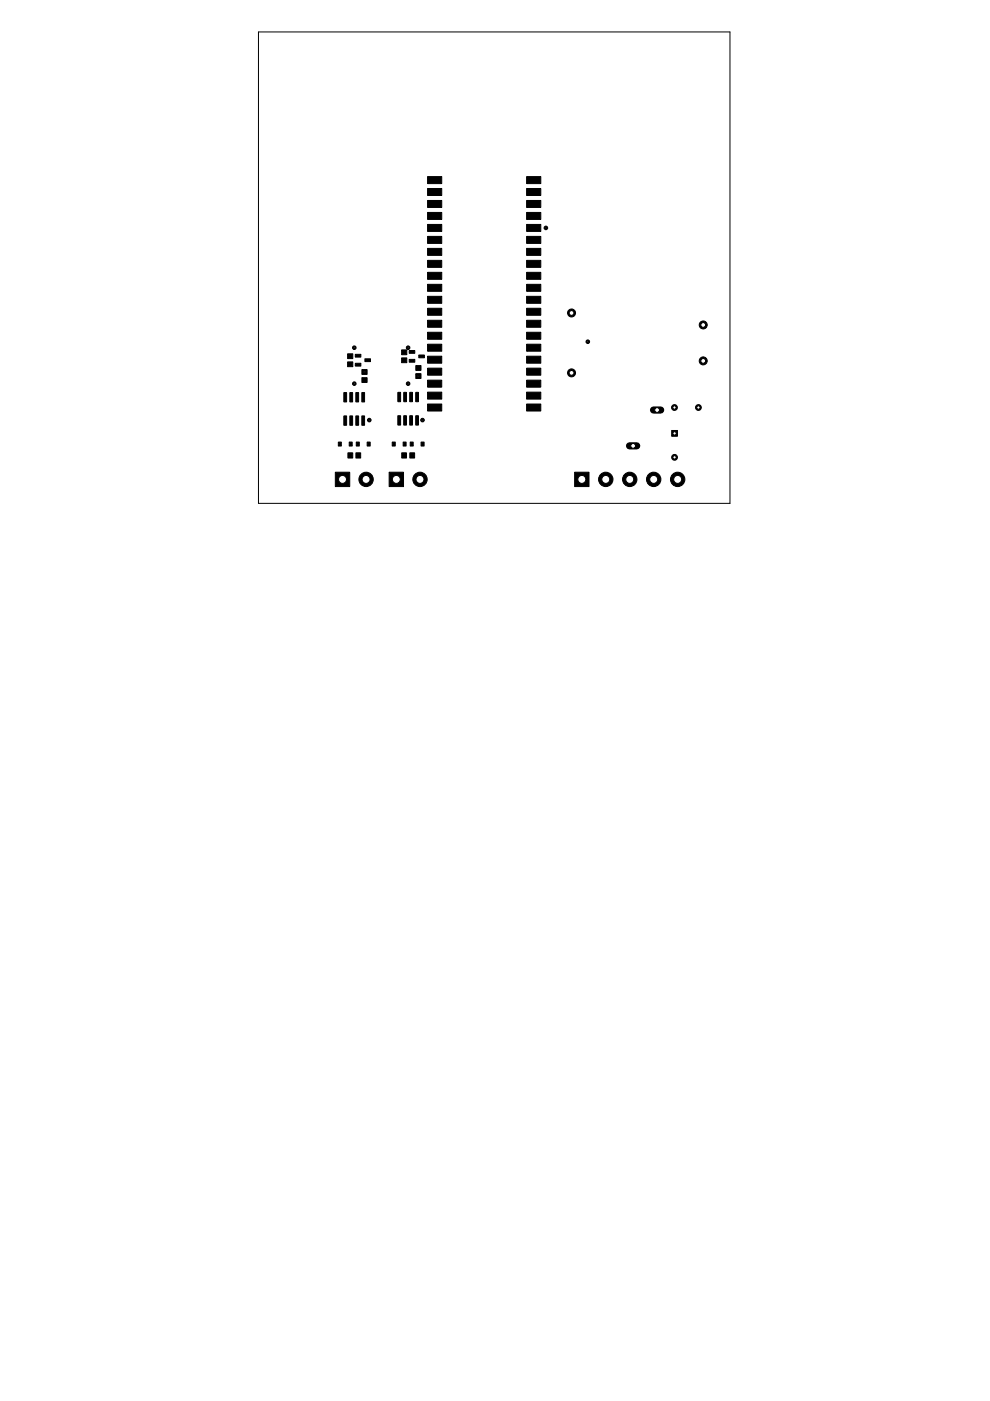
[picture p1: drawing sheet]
<svg xmlns="http://www.w3.org/2000/svg" width="210mm" height="297mm" viewBox="0 0 210 297" stroke-linecap="round" stroke-linejoin="round" font-family="sans-serif">
<g fill="#000" stroke="#000" stroke-width=".21">
<path d="M90.7 37.4h3v1.5h-3zM90.7 40h3v1.4h-3zM111.7 40h3v1.4h-3zM111.7 37.4h3v1.5h-3zM90.7 42.5h3v1.5h-3zM90.7 45h3v1.5h-3zM90.7 47.6h3v1.5h-3zM90.7 50.1h3v1.5h-3zM90.7 52.7h3v1.4h-3zM90.7 55.2h3v1.5h-3zM90.7 57.7h3v1.5h-3zM111.7 57.7h3v1.5h-3z"/>
<path d="M111.7 55.2h3v1.5h-3zM111.7 52.7h3v1.4h-3zM111.7 50.1h3v1.5h-3zM111.7 47.6h3v1.5h-3zM111.7 45h3v1.5h-3zM111.7 42.5h3v1.5h-3zM73.7 76.7h1.1v1h-1.1zM73.7 75h1.1v1h-1.1zM75.3 75.1h1.2v.6h-1.2zM75.3 77h1.2v.6h-1.2zM76.7 78.4h1.1v1h-1.1zM77.4 76.1h1.1v.6h-1.1z"/>
<path d="M85.2 75.9h1.1v1h-1.1zM85.2 74.2h1.1v1h-1.1zM86.8 74.3h1.1v.6h-1.1zM86.8 76.2h1.1v.6h-1.1zM88.2 77.5h1.1v1h-1.1zM88.2 79.2h1.1v1h-1.1zM88.8 75.3h1.2v.6h-1.2zM90.7 60.3h3v1.5h-3zM90.7 62.8h3v1.5h-3zM90.7 65.4h3v1.4h-3zM90.7 67.9h3v1.5h-3zM90.7 70.4h3v1.5h-3z"/>
<path d="M90.7 73h3v1.5h-3zM90.7 75.5h3v1.5h-3zM90.7 78.1h3v1.4h-3zM111.7 78.1h3v1.4h-3zM111.7 75.5h3v1.5h-3zM111.7 73h3v1.5h-3zM111.7 70.4h3v1.5h-3zM111.7 67.9h3v1.5h-3zM111.7 65.4h3v1.4h-3zM111.7 62.8h3v1.5h-3zM111.7 60.3h3v1.5h-3zM71.7 93.7h.7v.9h-.7z"/>
<path d="M73.8 96h1v1.1h-1zM74 93.7h.7v.9h-.7zM75.5 96h1v1.1h-1zM75.5 93.7h.7v.9h-.7zM76.7 80.1h1.1v1h-1.1zM77.9 93.7h.6v.9h-.6zM83.2 93.7h.6v.9h-.6zM85.2 96h1v1.1h-1zM85.5 93.7h.6v.9h-.6zM86.9 96h1v1.1h-1zM87 93.7h.6v.9h-.6zM89.3 93.7h.6v.9h-.6z"/>
<path d="M90.7 80.6h3v1.5h-3zM90.7 83.1h3v1.5h-3zM90.7 85.7h3v1.4h-3zM111.7 85.7h3v1.4h-3zM111.7 83.1h3v1.5h-3zM111.7 80.6h3v1.5h-3z"/>
</g>
<g fill="#000" stroke="#000" stroke-width=".21">
<path d="M72.9 83.2l.6 .1-.1 1.9-.5-.1z" fill-rule="evenodd"/>
<path d="M72.9 88.2h.6l-.1 2-.5-.1z" fill-rule="evenodd"/>
<path d="M74.2 83.2l.6 .1-.1 1.9-.5-.1z" fill-rule="evenodd"/>
<path d="M74.2 88.2h.6l-.1 2-.5-.1z" fill-rule="evenodd"/>
<path d="M75.5 83.2l.5 .1v1.9l-.6-.1z" fill-rule="evenodd"/>
<path d="M75.5 88.2h.5v2l-.6-.1z" fill-rule="evenodd"/>
<path d="M76.7 83.2l.6 .1-.1 1.9-.5-.1z" fill-rule="evenodd"/>
<path d="M76.7 88.2h.6l-.1 2-.5-.1z" fill-rule="evenodd"/>
<path d="M84.4 83.2l.5 .1v1.9l-.6-.1z" fill-rule="evenodd"/>
<path d="M84.4 88.2h.5v1.9h-.6z" fill-rule="evenodd"/>
<path d="M85.6 83.2l.6 .1-.1 1.9-.5-.1z" fill-rule="evenodd"/>
<path d="M85.6 88.2h.6l-.1 1.9h-.5z" fill-rule="evenodd"/>
<path d="M86.9 83.2l.6 .1-.1 1.9-.5-.1z" fill-rule="evenodd"/>
<path d="M86.9 88.2h.6l-.1 1.9h-.5z" fill-rule="evenodd"/>
<path d="M88.2 83.2l.5 .1v1.9l-.6-.1z" fill-rule="evenodd"/>
<path d="M88.2 88.2h.5v1.9h-.6z" fill-rule="evenodd"/>
<circle cx="149.1" cy="76.5" r=".85"/>
</g>
<circle cx="149.1" cy="76.5" r=".51" fill="#fff" stroke="#000" stroke-width=".21"/>
<circle cx="149.1" cy="68.9" r=".85" fill="#000" stroke="#000" stroke-width=".21"/>
<circle cx="149.1" cy="68.9" r=".51" fill="#fff" stroke="#000" stroke-width=".21"/>
<circle cx="121.2" cy="66.4" r=".85" fill="#000" stroke="#000" stroke-width=".21"/>
<circle cx="121.2" cy="66.4" r=".51" fill="#fff" stroke="#000" stroke-width=".21"/>
<circle cx="121.2" cy="79.1" r=".85" fill="#000" stroke="#000" stroke-width=".21"/>
<circle cx="121.2" cy="79.1" r=".51" fill="#fff" stroke="#000" stroke-width=".21"/>
<path d="M121.8 100.1h3.1v3.1h-3.1z" fill="#000" stroke="#000" stroke-width=".21"/>
<circle cx="123.4" cy="101.6" r=".85" fill="#fff" stroke="#000" stroke-width=".21"/>
<circle cx="128.4" cy="101.6" r="1.52" fill="#000" stroke="#000" stroke-width=".21"/>
<circle cx="128.4" cy="101.6" r=".85" fill="#fff" stroke="#000" stroke-width=".21"/>
<circle cx="133.5" cy="101.6" r="1.52" fill="#000" stroke="#000" stroke-width=".21"/>
<circle cx="133.5" cy="101.6" r=".85" fill="#fff" stroke="#000" stroke-width=".21"/>
<circle cx="138.6" cy="101.6" r="1.52" fill="#000" stroke="#000" stroke-width=".21"/>
<circle cx="138.6" cy="101.6" r=".85" fill="#fff" stroke="#000" stroke-width=".21"/>
<circle cx="143.7" cy="101.6" r="1.52" fill="#000" stroke="#000" stroke-width=".21"/>
<circle cx="143.7" cy="101.6" r=".85" fill="#fff" stroke="#000" stroke-width=".21"/>
<path d="M142.4 91.3h1.2v1.2h-1.2z" fill="#000" stroke="#000" stroke-width=".21"/>
<circle cx="143" cy="91.9" r=".36" fill="#fff" stroke="#000" stroke-width=".21"/>
<circle cx="143" cy="97" r=".61" fill="#000" stroke="#000" stroke-width=".21"/>
<circle cx="143" cy="97" r=".36" fill="#fff" stroke="#000" stroke-width=".21"/>
<circle cx="148.1" cy="86.4" r=".61" fill="#000" stroke="#000" stroke-width=".21"/>
<circle cx="148.1" cy="86.4" r=".36" fill="#fff" stroke="#000" stroke-width=".21"/>
<circle cx="143" cy="86.4" r=".61" fill="#000" stroke="#000" stroke-width=".21"/>
<circle cx="143" cy="86.4" r=".36" fill="#fff" stroke="#000" stroke-width=".21"/>
<path d="M133.5 94.5h1.5" fill="none" stroke="#000" stroke-width="1.5"/>
<circle cx="134.2" cy="94.5" r=".51" fill="#fff" stroke="#000" stroke-width=".21"/>
<path d="M138.6 86.9h1.5" fill="none" stroke="#000" stroke-width="1.5"/>
<circle cx="139.3" cy="86.9" r=".51" fill="#fff" stroke="#000" stroke-width=".21"/>
<path d="M82.5 100.1h3.1v3.1h-3.1z" fill="#000" stroke="#000" stroke-width=".21"/>
<circle cx="84" cy="101.6" r=".85" fill="#fff" stroke="#000" stroke-width=".21"/>
<circle cx="89" cy="101.6" r="1.52" fill="#000" stroke="#000" stroke-width=".21"/>
<circle cx="89" cy="101.6" r=".85" fill="#fff" stroke="#000" stroke-width=".21"/>
<path d="M71.1 100.1h3v3.1h-3z" fill="#000" stroke="#000" stroke-width=".21"/>
<circle cx="72.6" cy="101.6" r=".85" fill="#fff" stroke="#000" stroke-width=".21"/>
<circle cx="77.6" cy="101.6" r="1.52" fill="#000" stroke="#000" stroke-width=".21"/>
<circle cx="77.6" cy="101.6" r=".85" fill="#fff" stroke="#000" stroke-width=".21"/>
<circle cx="75.1" cy="81.3" r=".38" fill="#000" stroke="#000" stroke-width=".21"/>
<circle cx="75.1" cy="81.3" r=".17" fill="#fff" stroke="#000" stroke-width=".21"/>
<circle cx="86.5" cy="81.3" r=".38" fill="#000" stroke="#000" stroke-width=".21"/>
<circle cx="86.5" cy="81.3" r=".17" fill="#fff" stroke="#000" stroke-width=".21"/>
<circle cx="124.6" cy="72.5" r=".38" fill="#000" stroke="#000" stroke-width=".21"/>
<circle cx="124.6" cy="72.5" r=".17" fill="#fff" stroke="#000" stroke-width=".21"/>
<circle cx="78.3" cy="89.1" r=".38" fill="#000" stroke="#000" stroke-width=".21"/>
<circle cx="78.3" cy="89.1" r=".17" fill="#fff" stroke="#000" stroke-width=".21"/>
<circle cx="88.7" cy="79.7" r=".38" fill="#000" stroke="#000" stroke-width=".21"/>
<circle cx="88.7" cy="79.7" r=".17" fill="#fff" stroke="#000" stroke-width=".21"/>
<circle cx="89.6" cy="89.1" r=".38" fill="#000" stroke="#000" stroke-width=".21"/>
<circle cx="89.6" cy="89.1" r=".17" fill="#fff" stroke="#000" stroke-width=".21"/>
<circle cx="77.3" cy="78.9" r=".38" fill="#000" stroke="#000" stroke-width=".21"/>
<circle cx="77.3" cy="78.9" r=".17" fill="#fff" stroke="#000" stroke-width=".21"/>
<circle cx="115.7" cy="48.3" r=".38" fill="#000" stroke="#000" stroke-width=".21"/>
<circle cx="115.7" cy="48.3" r=".17" fill="#fff" stroke="#000" stroke-width=".21"/>
<circle cx="75.1" cy="73.7" r=".38" fill="#000" stroke="#000" stroke-width=".21"/>
<circle cx="75.1" cy="73.7" r=".17" fill="#fff" stroke="#000" stroke-width=".21"/>
<circle cx="86.5" cy="73.7" r=".38" fill="#000" stroke="#000" stroke-width=".21"/>
<circle cx="86.5" cy="73.7" r=".17" fill="#fff" stroke="#000" stroke-width=".21"/>
<path d="M54.8 6.8h100v99.9h-100z" fill="none" stroke="#000" stroke-width=".21"/>
</svg>
